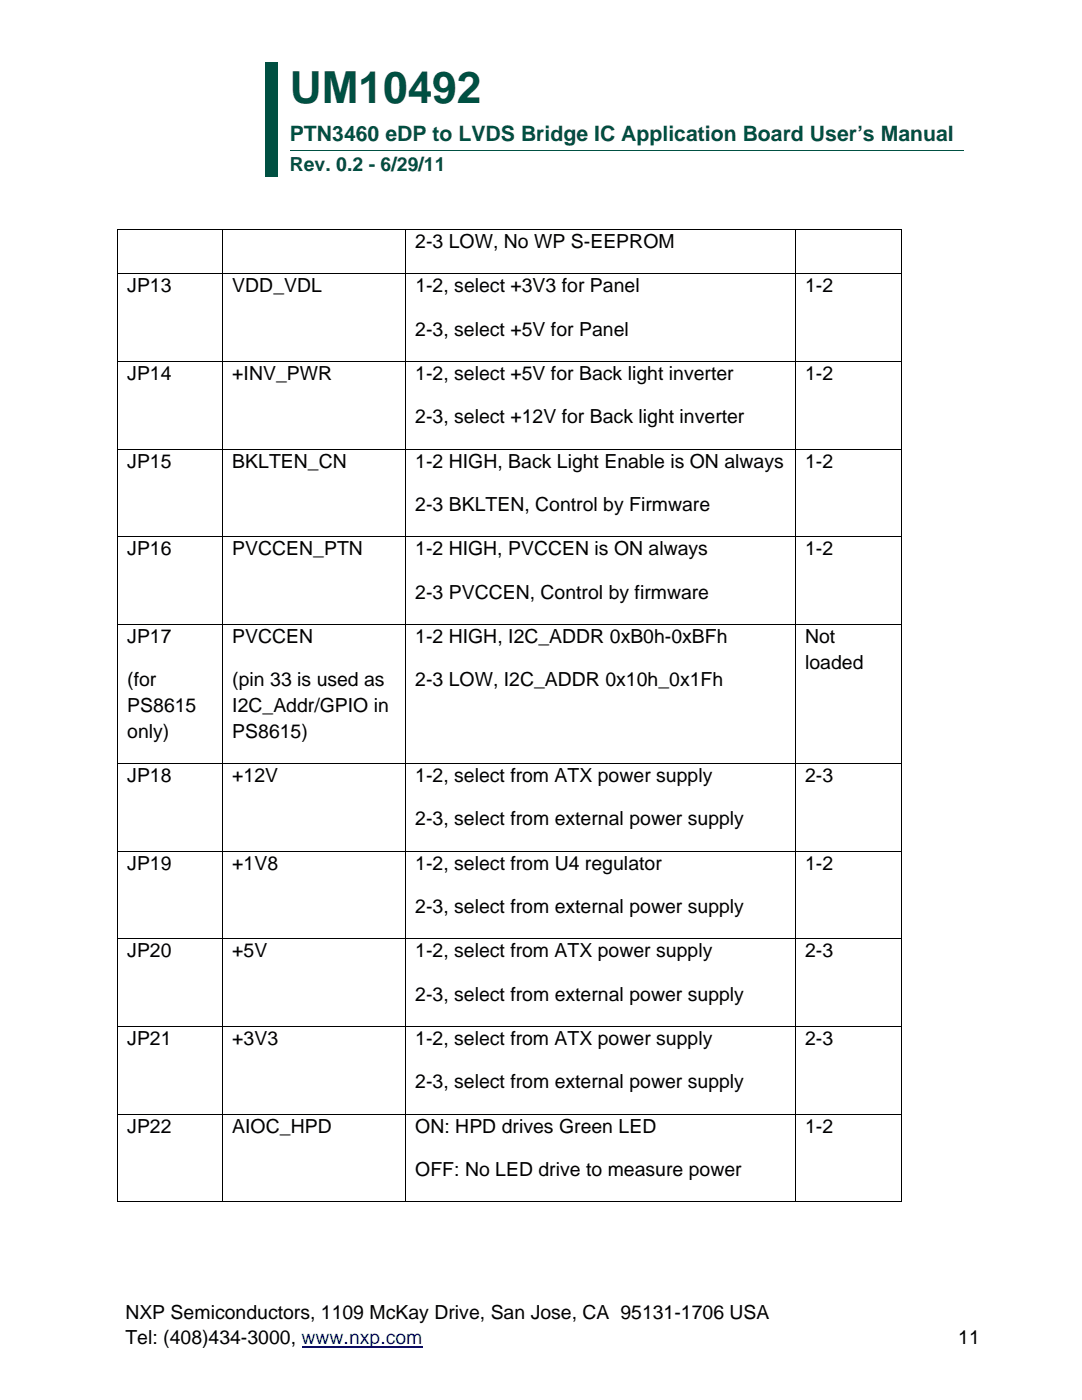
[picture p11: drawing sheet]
<svg xmlns="http://www.w3.org/2000/svg" width="216mm" height="279mm" viewBox="0 0 216 279" stroke-linecap="round" stroke-linejoin="round" font-family="sans-serif">
<defs><g id="words">
<text font-size="8.8" fill="#005042" x="57.8" y="20.6">UM10492</text>
<text font-size="4.2" fill="#005042" x="57.8" y="28">PTN3460 eDP to LVDS Bridge IC Application Board User’s Manual</text>
<text font-size="3.9" fill="#005042" x="57.8" y="34">Rev. 0.2 - 6/29/11</text>
<g font-size="3.9">
<text x="82.9" y="49.5">2-3 LOW, No WP S-EEPROM</text>
<text x="25.4" y="58.3">JP13</text>
<text x="46.4" y="58.3">VDD_VDL</text>
<text x="82.9" y="58.3">1-2, select +3V3 for Panel</text>
<text x="160.7" y="58.3">1-2</text>
<text x="82.9" y="67">2-3, select +5V for Panel</text>
<text x="25.4" y="75.8">JP14</text>
<text x="46.4" y="75.8">+INV_PWR</text>
<text x="82.9" y="75.8">1-2, select +5V for Back light inverter</text>
<text x="160.7" y="75.8">1-2</text>
<text x="82.9" y="84.5">2-3, select +12V for Back light inverter</text>
<text x="25.4" y="93.3">JP15</text>
<text x="46.3" y="93.3">BKLTEN_CN</text>
<text x="82.9" y="93.3">1-2 HIGH, Back Light Enable is ON always</text>
<text x="160.7" y="93.3">1-2</text>
<text x="82.9" y="102">2-3 BKLTEN, Control by Firmware</text>
<text x="25.4" y="110.8">JP16</text>
<text x="46.3" y="110.8">PVCCEN_PTN</text>
<text x="82.9" y="110.8">1-2 HIGH, PVCCEN is ON always</text>
<text x="160.7" y="110.8">1-2</text>
<text x="82.9" y="119.5">2-3 PVCCEN, Control by firmware</text>
<text x="25.4" y="128.3">JP17</text>
<text x="46.4" y="128.3">PVCCEN</text>
<text x="82.9" y="128.3">1-2 HIGH, I2C_ADDR 0xB0h-0xBFh</text>
<text x="160.7" y="128.3">Not</text>
<text x="25.4" y="137">(for</text>
<text x="46.4" y="137">(pin 33 is used as</text>
<text x="82.9" y="137">2-3 LOW, I2C_ADDR 0x10h_0x1Fh</text>
<text x="160.7" y="133.4">loaded</text>
<text x="25.4" y="142.1">PS8615</text>
<text x="46.4" y="142.1">I2C_Addr/GPIO in</text>
<text x="25.4" y="147.2">only)</text>
<text x="46.4" y="147.2">PS8615)</text>
<text x="25.4" y="156.1">JP18</text>
<text x="46.3" y="156.1">+12V</text>
<text x="82.9" y="156.1">1-2, select from ATX power supply</text>
<text x="160.7" y="156.1">2-3</text>
<text x="82.9" y="164.7">2-3, select from external power supply</text>
<text x="25.4" y="173.6">JP19</text>
<text x="46.4" y="173.6">+1V8</text>
<text x="82.9" y="173.6">1-2, select from U4 regulator</text>
<text x="160.7" y="173.6">1-2</text>
<text x="82.9" y="182.2">2-3, select from external power supply</text>
<text x="25.4" y="191.1">JP20</text>
<text x="46.3" y="191.1">+5V</text>
<text x="82.9" y="191.1">1-2, select from ATX power supply</text>
<text x="160.7" y="191.1">2-3</text>
<text x="82.9" y="199.7">2-3, select from external power supply</text>
<text x="25.4" y="208.6">JP21</text>
<text x="46.3" y="208.6">+3V3</text>
<text x="82.9" y="208.6">1-2, select from ATX power supply</text>
<text x="160.7" y="208.6">2-3</text>
<text x="82.9" y="217.2">2-3, select from external power supply</text>
<text x="25.4" y="226.1">JP22</text>
<text x="46.3" y="226.1">AIOC_HPD</text>
<text x="82.9" y="226.1">ON: HPD drives Green LED</text>
<text x="160.7" y="226.1">1-2</text>
<text x="82.9" y="234.7">OFF: No LED drive to measure power</text>
<text x="25" y="263.1">NXP Semiconductors, 1109 McKay Drive, San Jose, CA 95131-1706 USA</text>
<text x="25" y="268.2">Tel: (408)434-3000, www.nxp.com</text>
<text x="191.2" y="268.2">11</text>
</g>
</g></defs>
<path d="M60.2 268.8h24.1" fill="none" stroke="#00f" stroke-width=".28"/>
<g fill="#005042">
<path d="M52.9 12.3h2.5v23h-2.5z"/>
<path d="M52.9 12.3h2.5v3.7h-2.5z"/>
</g>
<path d="M57.8 30h134.4" fill="none" stroke="#005042" stroke-width=".2"/>
<path d="M23.4 45.7h.2v.2h-.2zM179.8 45.7h.1v.2h-.1zM179.8 239.8h.1v.1h-.1z" fill="#000"/>
<g fill="none" stroke="#000" stroke-width=".2">
<path d="M23.4 45.8h156.5M23.4 54.6h156.5M23.5 45.9v8.6M23.5 54.7v17.4M44.5 45.9v8.6M44.5 54.7v17.4M81 45.9v8.6M81 54.7v17.4M158.8 45.9v8.6M158.8 54.7v17.4M179.9 45.9v8.6M179.9 54.7v17.4"/>
<path d="M23.4 72.1h156.5M23.5 72.2v17.4M44.5 72.2v17.4M81 72.2v17.4M158.8 72.2v17.4M179.9 72.2v17.4M23.4 89.6h156.5M23.5 89.7v17.3M44.5 89.7v17.3M81 89.7v17.3M158.8 89.7v17.3M179.9 89.7v17.3"/>
<path d="M23.4 107.1h156.5M23.5 107.2v17.3M44.5 107.2v17.3M81 107.2v17.3M158.8 107.2v17.3M179.9 107.2v17.3M23.4 124.6h156.5M23.5 124.7v27.6M44.5 124.7v27.6M81 124.7v27.6M158.8 124.7v27.6M179.9 124.7v27.6"/>
<path d="M23.4 152.4h156.5M23.5 152.5v17.3M44.5 152.5v17.3M81 152.5v17.3M158.8 152.5v17.3M179.9 152.5v17.3M23.4 169.9h156.5M23.5 170v17.3M44.5 170v17.3M81 170v17.3M158.8 170v17.3M179.9 170v17.3"/>
<path d="M23.4 187.4h156.5M23.5 187.5v17.3M44.5 187.5v17.3M81 187.5v17.3M158.8 187.5v17.3M179.9 187.5v17.3M23.4 204.9h156.5M23.5 205v17.3M44.5 205v17.3M81 205v17.3M158.8 205v17.3M179.9 205v17.3"/>
<path d="M23.4 222.4h156.5M23.4 239.9h21M23.5 222.4v17.5M44.5 222.4v17.5M44.5 239.9h36.4M81 222.4v17.5M81 239.9h77.7M158.8 222.4v17.5M158.8 239.9h21M179.9 222.4v17.5"/>
</g>
<use href="#words"/>
</svg>
